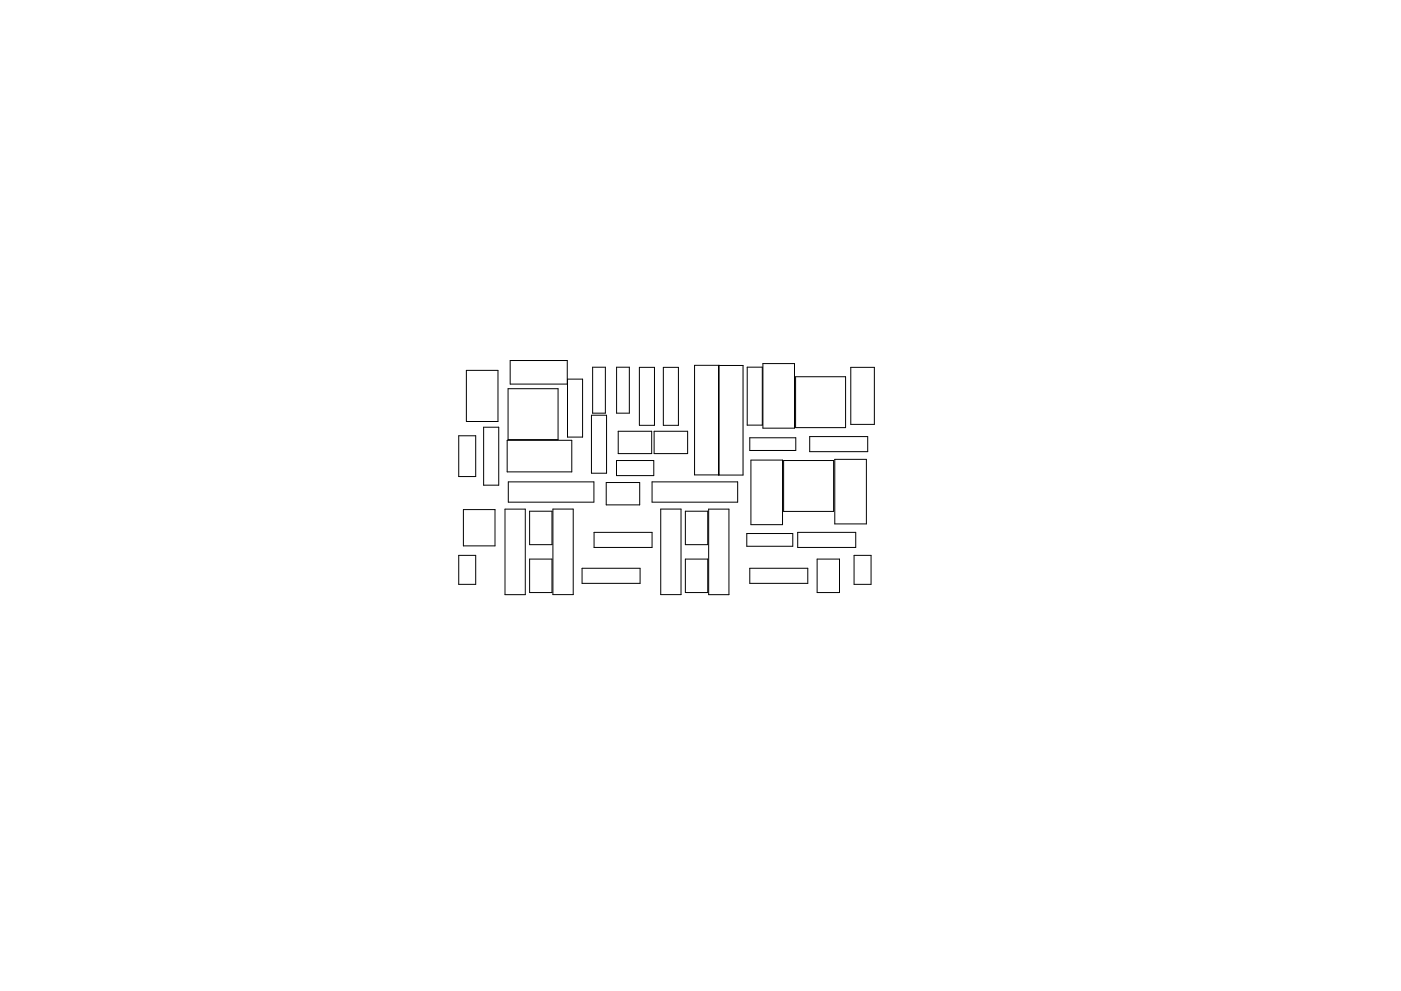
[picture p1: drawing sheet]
<svg xmlns="http://www.w3.org/2000/svg" width="297mm" height="210mm" viewBox="0 0 297 210" stroke-linecap="round" stroke-linejoin="round" font-family="sans-serif">
<g fill="none" stroke="#000" stroke-width=".21">
<path d="M98.9 78.6h6.7v10.8h-6.7zM108.2 76.5h12.1v5h-12.1zM125.6 77.9h2.8v9.8h-2.8zM130.7 77.9h2.7v9.8h-2.7zM135.6 77.9h3.2v12.3h-3.2zM140.6 77.9h3.2v12.3h-3.2zM158.4 77.9h3.2v12.3h-3.2zM161.7 77.1h6.7v13.7h-6.7zM168.7 79.9h10.6v10.8h-10.6zM180.4 77.9h5v12.1h-5zM97.3 92.5h3.6v8.6h-3.6zM102.5 90.6h3.2v12.3h-3.2z"/>
<path d="M107.5 93.4h13.7v6.7h-13.7zM107.7 82.5h10.6v10.8h-10.6zM120.3 80.4h3.2v12.3h-3.2zM125.4 88.1h3.2v12.3h-3.2zM130.7 97.7h7.9v3.2h-7.9zM131.1 91.5h7.1v4.7h-7.1zM138.7 91.5h7.1v4.7h-7.1zM159 92.9h9.7v2.7h-9.7zM159.2 97.6h6.7v13.7h-6.7zM166.1 97.7h10.6v10.8h-10.6zM171.7 92.6h12.3v3.2h-12.3zM177 97.5h6.7v13.7h-6.7z"/>
<path d="M97.3 117.8h3.6v6.2h-3.6zM98.2 108.1h6.8v7.7h-6.8zM107.1 108h4.3v18.2h-4.3zM107.8 102.2h18.1v4.3h-18.1zM112.3 118.6h4.7v7.1h-4.7zM112.3 108.5h4.7v7.1h-4.7zM117.2 108h4.3v18.2h-4.3zM125.9 112.9h12.3v3.2h-12.3zM128.5 102.4h7.1v4.7h-7.1zM138.2 102.2h18.2v4.3h-18.2zM140.1 108h4.3v18.2h-4.3zM145.3 118.6h4.7v7.1h-4.7z"/>
<path d="M145.3 108.5h4.7v7.1h-4.7zM150.2 108h4.4v18.2h-4.4zM152.5 100.8v-23.3h-5.2v23.3h10.2v-23.3h-5.2v23.3M158.3 113.2h9.8v2.7h-9.8zM169.1 112.9h12.3v3.2h-12.3zM173.3 118.6h4.7v7.1h-4.7zM181.1 117.8h3.6v6.2h-3.6zM123.4 120.6h12.3v3.2h-12.3zM159 120.6h12.3v3.2h-12.3z"/>
</g>
</svg>
